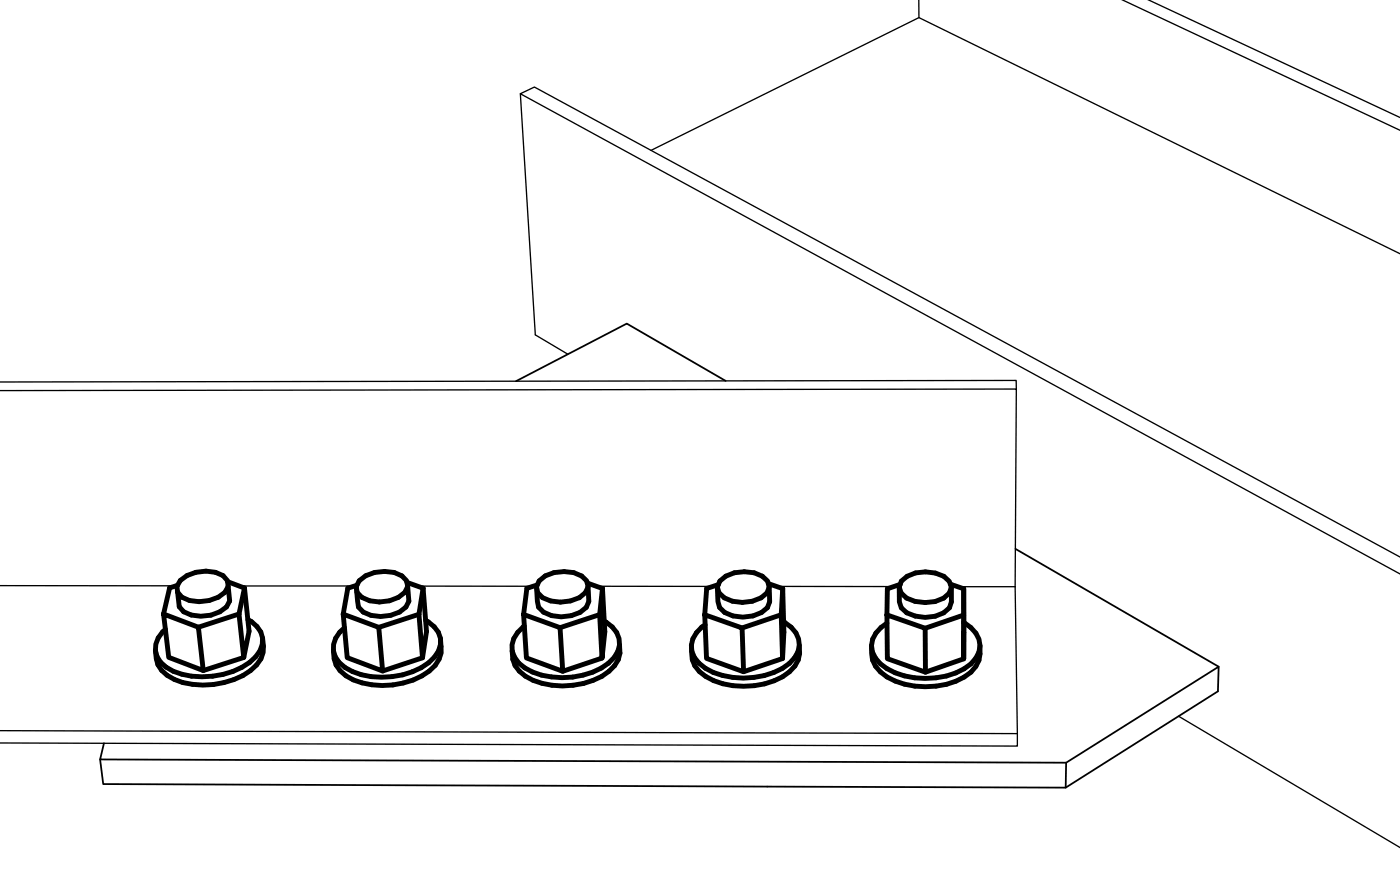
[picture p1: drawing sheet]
<svg xmlns="http://www.w3.org/2000/svg" width="200mm" height="124mm" viewBox="0 0 200 124" stroke-linecap="round" stroke-linejoin="round" font-family="sans-serif">
<!-- layer: Beams -->
<g fill="none" stroke="#000" stroke-width=".19">
<path d="M131.2 -.1v2.6l68.8 33.7M160.2 -.1l39.8 18.7M163.9 -.1l36.1 16.9M74.3 13.4l2.1 34.4 4.7 2.7M131.2 2.5l-38.3 19M-.1 55.7l145.2-.2-.1 28.2M-.1 54.5l145.2-.2v1.2M200 79.5l-123.7-67.1-2 1 125.7 68.5M-.1 83.5l25.3 .1M34.1 83.6h16.5M59.6 83.6h16.6M85.2 83.6h16.6"/>
<path d="M110.9 83.6l16.7 .1M136.7 83.7h8.3M145 83.7l.3 22.7-145.3-.4M-.1 104.2l145.4 .4M168.3 102.2l31.7 18.7"/>
</g>
<path d="M103.6 54.3l-14.1-8.1-15.8 8.2M145 78.3l29 16.8M14.8 106l-.5 2.3 137.9 .5 21.8-13.7-.1 3.5-21.7 13.7-137.5-.5-.4-3.5M152.2 108.8v3.5" fill="none" stroke="#000" stroke-width=".25"/>
<g fill="none" stroke="#000" stroke-width=".7">
<path d="M23.4 87.6l4.9 1.9 .7 6.1-4.9-1.8zM23.6 89.8a3.5 3.5 0 0 0-1.4 3M25.3 83.5l-1.1 .4-.8 3.7M25.7 82.8a5.4 5.4 0 0 1 6.1-.7l.7 .7 .1 .8-.5 .9a5.5 5.5 0 0 1-6.1 .7l-.6-.7-.1-.9zM32.5 83l2.4 .9M32.6 83.6l.2 2.1-.5 .9a5.4 5.4 0 0 1-6.1 .7l-.6-.8-.2-2M34.1 87.6l-5.8 1.9M34.8 93.8l-5.8 1.8M34.9 83.9l.7 6.1-.8 3.8-.7-6.2M34.9 83.9l-.8 3.7M35.4 88.4a3.2 3.2 0 0 1 1.1 5.3 10.5 10.5 0 0 1-7.7 2.8 8.3 8.3 0 0 1-5.9-2l-.5-.8-.2-.9M37.5 91a4.1 4.1 0 0 1-1.7 4.6 11.7 11.7 0 0 1-10.9 1.3 4.1 4.1 0 0 1-2.7-4.1"/>
<path d="M49 87.6l5.1 1.9 .5 6.2-5-1.9zM49.2 89.5a3.6 3.6 0 0 0-1.6 3.3M50.9 83.7l.3 2.9 .7 .7a5.4 5.4 0 0 0 6.1-.7l.4-.8-.2-2.1M51 83.5l-1.3 .4-.7 3.7M51.3 82.8a5.3 5.3 0 0 1 6.1-.7l.7 .7 .1 .9-.4 .8a5.3 5.3 0 0 1-6.1 .7l-.7-.7-.1-.8zM58.1 83.1l2.3 .8M59.8 87.6l-5.7 1.9M60.3 93.8l-5.7 1.9M60.4 83.9l.5 6.2-.6 3.7-.5-6.2M60.4 83.9l-.6 3.7M60.8 88.5a3.2 3.2 0 0 1 1.2 5.2 10.1 10.1 0 0 1-7.5 2.9 8.6 8.6 0 0 1-6.1-2.1l-.5-.8-.3-.9M62.9 91.1l.1 1.1a3.8 3.8 0 0 1-1.7 3.5 11.6 11.6 0 0 1-10.9 1.3 4.2 4.2 0 0 1-2.8-4.2"/>
<path d="M74.8 87.6l5.2 1.9 .4 6.3-5.2-2zM74.9 89.3a3.9 3.9 0 0 0-1.8 3.6M76.6 83.7l.1 2.1 .2 .8 .7 .7a5.3 5.3 0 0 0 6.1-.7l.4-.8-.1-2.1M76.7 83.4l-1.5 .5-.4 3.7M77 82.9a5.2 5.2 0 0 1 6.1-.7l.7 .7 .2 .8-.4 .8a5.3 5.3 0 0 1-6.1 .8l-.7-.8-.2-.8zM83.8 83.2l2.2 .7M85.6 87.7l-5.6 1.8M86 93.9l-5.6 1.9M86 83.9l.4 6.2-.4 3.8-.4-6.2M86 83.9l-.4 3.8M86.3 88.6a3.4 3.4 0 0 1 1.4 5.2 9.7 9.7 0 0 1-7.5 2.9 9.1 9.1 0 0 1-6.1-2.1l-.6-.9-.4-.8M88.5 92a3.6 3.6 0 0 1-1.5 3.8 11.2 11.2 0 0 1-9.6 1.7 6 6 0 0 1-3.9-2.6l-.3-.9-.1-1.1"/>
<path d="M98.7 92l.1 1.2a3.7 3.7 0 0 0 2 3.3 11.6 11.6 0 0 0 10.9 0 4.2 4.2 0 0 0 2.4-4.5M100.6 87.7l5.4 1.9 .2 6.2-5.3-1.9zM102.4 83.7l.1 2.1 .3 .8 .7 .8a5.3 5.3 0 0 0 6.1-.7l.3-.9-.1-2.1M102.6 83.4l-1.7 .5-.3 3.8M102.8 82.9a5.1 5.1 0 0 1 6-.7l.8 .7 .2 .8-.3 .9a5.2 5.2 0 0 1-6.1 .7l-.7-.7-.3-.9zM109.7 83.2l2.1 .8M111.6 87.7l-5.6 1.9M111.7 93.9l-5.5 1.9M111.8 84l.1 6.2-.2 3.7-.1-6.2M111.8 84l-.2 3.7M111.9 88.7a3.5 3.5 0 0 1 2 4.3 5.7 5.7 0 0 1-3.4 2.9 11.6 11.6 0 0 1-9.8-.6 3.5 3.5 0 0 1-1.8-4.2l.5-.9 .8-.8 .5-.3M124.4 92.1l.1 1.1a4 4 0 0 0 2.1 3.4 11.7 11.7 0 0 0 11.1 0 4.2 4.2 0 0 0 2.2-4.5"/>
<path d="M126.6 87.7l5.5 1.9 .1 6.3-5.5-1.9zM128.4 83.7v2.1l.3 .9 .8 .7a5.6 5.6 0 0 0 5.3 0l.8-.7 .3-.9v-2.1M128.6 83.3l-1.9 .7-.1 3.7M128.7 82.9a5.1 5.1 0 0 1 6.1-.7l.8 .7 .3 .8-.3 .9a4.9 4.9 0 0 1-4.9 1.2l-1.2-.5-.8-.7-.3-.9zM135.7 83.3l1.9 .7M137.6 88.8a3.7 3.7 0 0 1 2.2 4.2 5.2 5.2 0 0 1-3.3 3 11.9 11.9 0 0 1-9.9-.6 3.7 3.7 0 0 1-2-4.2l.5-.9 .7-.8 .8-.6M137.6 84v10v-6.3M137.6 94l-5.4 1.9M137.6 87.7l-5.5 1.9M137.6 84v3.7"/>
</g>
</svg>
